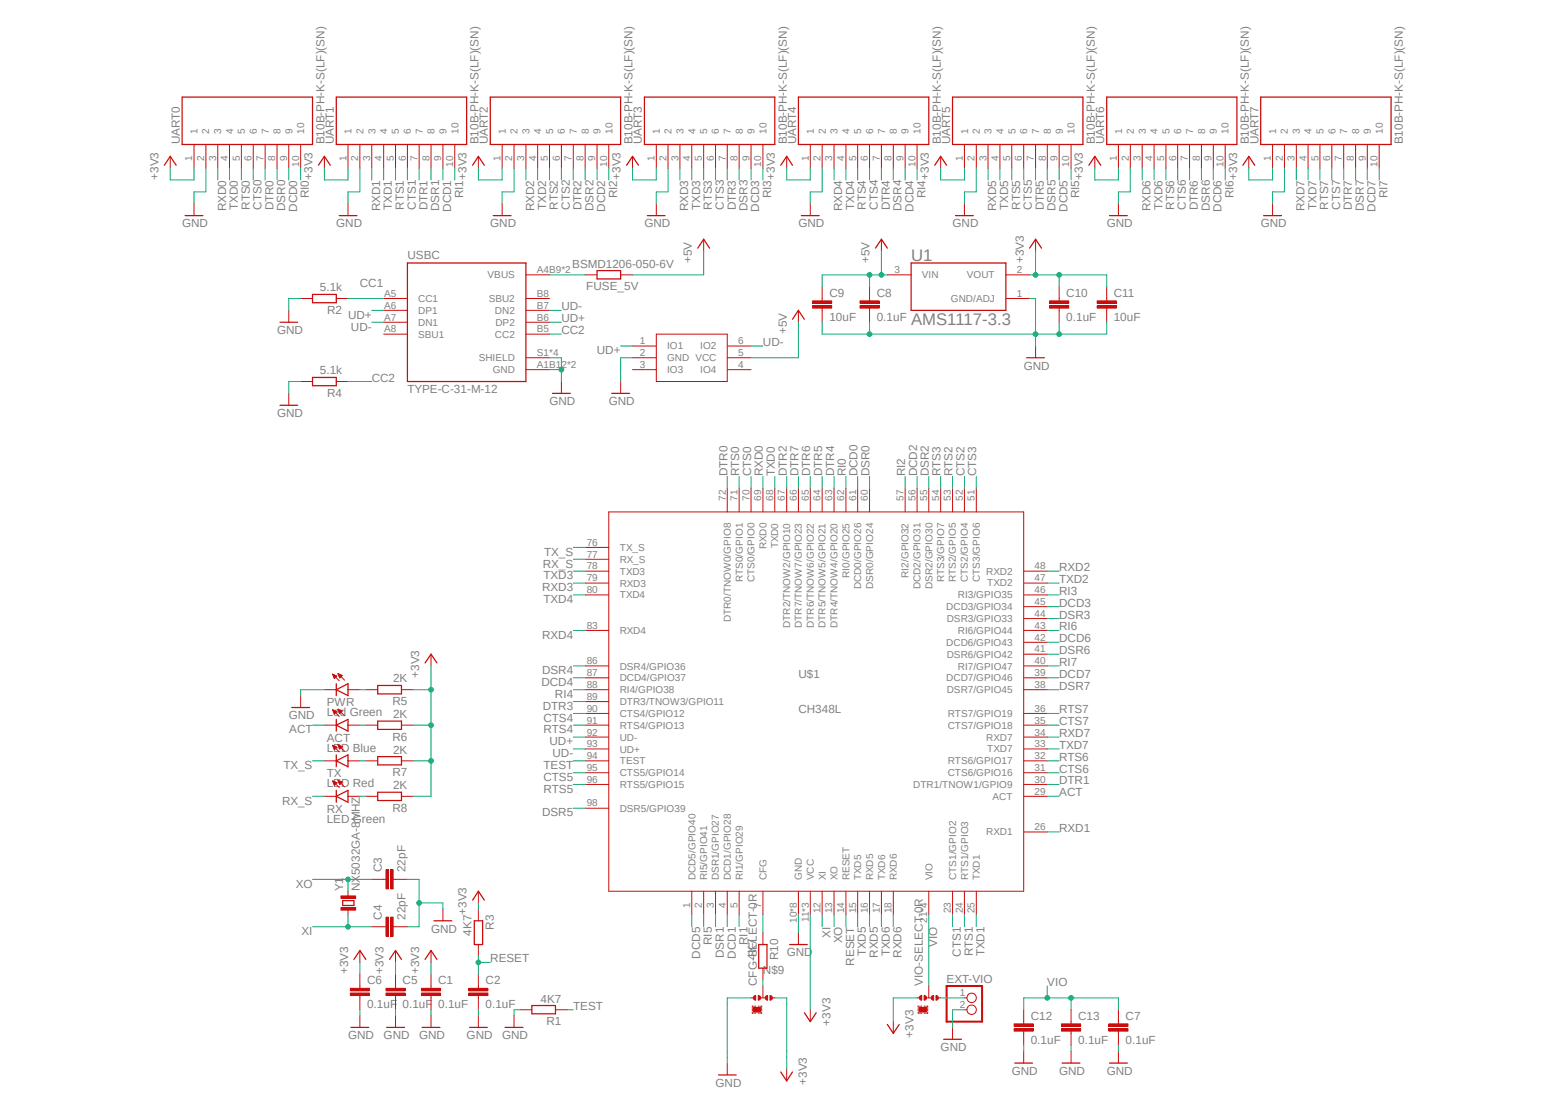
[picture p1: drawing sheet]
<svg xmlns="http://www.w3.org/2000/svg" width="420mm" height="297mm" viewBox="0 0 420 297" stroke-linecap="round" stroke-linejoin="round" font-family="sans-serif">
<defs><g id="words">
<g font-size="4.5" fill="#808080">
<text x="246.7" y="70.6">U1</text>
<text x="246.7" y="87.9">AMS1117-3.3</text>
</g>
<g font-size="3.2" fill="#808080">
<text x="48.7" y="39.1" transform="rotate(-90 48.7 39.1)">UART0</text>
<text x="87.8" y="39.1" transform="rotate(-90 87.8 39.1)">B10B-PH-K-S(LF)(SN)</text>
<text x="90.4" y="39.1" transform="rotate(-90 90.4 39.1)">UART1</text>
<text x="129.6" y="39.1" transform="rotate(-90 129.6 39.1)">B10B-PH-K-S(LF)(SN)</text>
<text x="132.1" y="39.1" transform="rotate(-90 132.1 39.1)">UART2</text>
<text x="171.3" y="39.1" transform="rotate(-90 171.3 39.1)">B10B-PH-K-S(LF)(SN)</text>
<text x="173.8" y="39.1" transform="rotate(-90 173.8 39.1)">UART3</text>
<text x="213" y="39.1" transform="rotate(-90 213 39.1)">B10B-PH-K-S(LF)(SN)</text>
<text x="215.6" y="39.1" transform="rotate(-90 215.6 39.1)">UART4</text>
<text x="254.8" y="39.1" transform="rotate(-90 254.8 39.1)">B10B-PH-K-S(LF)(SN)</text>
<text x="257.3" y="39.1" transform="rotate(-90 257.3 39.1)">UART5</text>
<text x="296.5" y="39.1" transform="rotate(-90 296.5 39.1)">B10B-PH-K-S(LF)(SN)</text>
<text x="299" y="39.1" transform="rotate(-90 299 39.1)">UART6</text>
<text x="338.2" y="39.1" transform="rotate(-90 338.2 39.1)">B10B-PH-K-S(LF)(SN)</text>
<text x="340.7" y="39.1" transform="rotate(-90 340.7 39.1)">UART7</text>
<text x="379.9" y="39.1" transform="rotate(-90 379.9 39.1)">B10B-PH-K-S(LF)(SN)</text>
<text x="42.9" y="48.7" transform="rotate(-90 42.9 48.7)">+3V3</text>
<text x="83.7" y="53.7" transform="rotate(-90 83.7 53.7)">RI0</text>
<text x="84.6" y="48.7" transform="rotate(-90 84.6 48.7)">+3V3</text>
<text x="125.4" y="53.7" transform="rotate(-90 125.4 53.7)">RI1</text>
<text x="126.4" y="48.7" transform="rotate(-90 126.4 48.7)">+3V3</text>
<text x="167.1" y="53.7" transform="rotate(-90 167.1 53.7)">RI2</text>
<text x="168.1" y="48.7" transform="rotate(-90 168.1 48.7)">+3V3</text>
<text x="208.8" y="53.7" transform="rotate(-90 208.8 53.7)">RI3</text>
<text x="209.8" y="48.7" transform="rotate(-90 209.8 48.7)">+3V3</text>
<text x="250.6" y="53.7" transform="rotate(-90 250.6 53.7)">RI4</text>
<text x="251.5" y="48.7" transform="rotate(-90 251.5 48.7)">+3V3</text>
<text x="292.3" y="53.7" transform="rotate(-90 292.3 53.7)">RI5</text>
<text x="293.2" y="48.7" transform="rotate(-90 293.2 48.7)">+3V3</text>
<text x="334" y="53.7" transform="rotate(-90 334 53.7)">RI6</text>
<text x="335" y="48.7" transform="rotate(-90 335 48.7)">+3V3</text>
<text x="375.7" y="53.7" transform="rotate(-90 375.7 53.7)">RI7</text>
<text x="61.2" y="57.1" transform="rotate(-90 61.2 57.1)">RXD0</text>
<text x="64.4" y="56.8" transform="rotate(-90 64.4 56.8)">TXD0</text>
<text x="67.6" y="56.8" transform="rotate(-90 67.6 56.8)">RTS0</text>
<text x="70.8" y="56.8" transform="rotate(-90 70.8 56.8)">CTS0</text>
<text x="74" y="57" transform="rotate(-90 74 57)">DTR0</text>
<text x="77.3" y="57.2" transform="rotate(-90 77.3 57.2)">DSR0</text>
<text x="80.4" y="57.4" transform="rotate(-90 80.4 57.4)">DCD0</text>
<text x="102.9" y="57.1" transform="rotate(-90 102.9 57.1)">RXD1</text>
<text x="106.1" y="56.8" transform="rotate(-90 106.1 56.8)">TXD1</text>
<text x="109.3" y="56.8" transform="rotate(-90 109.3 56.8)">RTS1</text>
<text x="112.6" y="56.8" transform="rotate(-90 112.6 56.8)">CTS1</text>
<text x="115.7" y="57" transform="rotate(-90 115.7 57)">DTR1</text>
<text x="119" y="57.2" transform="rotate(-90 119 57.2)">DSR1</text>
<text x="122.2" y="57.4" transform="rotate(-90 122.2 57.4)">DCD1</text>
<text x="144.7" y="57.1" transform="rotate(-90 144.7 57.1)">RXD2</text>
<text x="147.9" y="56.8" transform="rotate(-90 147.9 56.8)">TXD2</text>
<text x="151" y="56.8" transform="rotate(-90 151 56.8)">RTS2</text>
<text x="154.3" y="56.8" transform="rotate(-90 154.3 56.8)">CTS2</text>
<text x="157.5" y="57" transform="rotate(-90 157.5 57)">DTR2</text>
<text x="160.7" y="57.2" transform="rotate(-90 160.7 57.2)">DSR2</text>
<text x="163.9" y="57.4" transform="rotate(-90 163.9 57.4)">DCD2</text>
<text x="186.4" y="57.1" transform="rotate(-90 186.4 57.1)">RXD3</text>
<text x="189.6" y="56.8" transform="rotate(-90 189.6 56.8)">TXD3</text>
<text x="192.8" y="56.8" transform="rotate(-90 192.8 56.8)">RTS3</text>
<text x="196" y="56.8" transform="rotate(-90 196 56.8)">CTS3</text>
<text x="199.2" y="57" transform="rotate(-90 199.2 57)">DTR3</text>
<text x="202.4" y="57.2" transform="rotate(-90 202.4 57.2)">DSR3</text>
<text x="205.6" y="57.4" transform="rotate(-90 205.6 57.4)">DCD3</text>
<text x="228.1" y="57.1" transform="rotate(-90 228.1 57.1)">RXD4</text>
<text x="231.3" y="56.8" transform="rotate(-90 231.3 56.8)">TXD4</text>
<text x="234.5" y="56.8" transform="rotate(-90 234.5 56.8)">RTS4</text>
<text x="237.7" y="56.8" transform="rotate(-90 237.7 56.8)">CTS4</text>
<text x="240.9" y="57" transform="rotate(-90 240.9 57)">DTR4</text>
<text x="244.1" y="57.2" transform="rotate(-90 244.1 57.2)">DSR4</text>
<text x="247.4" y="57.4" transform="rotate(-90 247.4 57.4)">DCD4</text>
<text x="269.8" y="57.1" transform="rotate(-90 269.8 57.1)">RXD5</text>
<text x="273" y="56.8" transform="rotate(-90 273 56.8)">TXD5</text>
<text x="276.2" y="56.8" transform="rotate(-90 276.2 56.8)">RTS5</text>
<text x="279.4" y="56.8" transform="rotate(-90 279.4 56.8)">CTS5</text>
<text x="282.7" y="57" transform="rotate(-90 282.7 57)">DTR5</text>
<text x="285.8" y="57.2" transform="rotate(-90 285.8 57.2)">DSR5</text>
<text x="289.1" y="57.4" transform="rotate(-90 289.1 57.4)">DCD5</text>
<text x="311.5" y="57.1" transform="rotate(-90 311.5 57.1)">RXD6</text>
<text x="314.7" y="56.8" transform="rotate(-90 314.7 56.8)">TXD6</text>
<text x="318" y="56.8" transform="rotate(-90 318 56.8)">RTS6</text>
<text x="321.1" y="56.8" transform="rotate(-90 321.1 56.8)">CTS6</text>
<text x="324.4" y="57" transform="rotate(-90 324.4 57)">DTR6</text>
<text x="327.6" y="57.2" transform="rotate(-90 327.6 57.2)">DSR6</text>
<text x="330.8" y="57.4" transform="rotate(-90 330.8 57.4)">DCD6</text>
<text x="353.3" y="57.1" transform="rotate(-90 353.3 57.1)">RXD7</text>
<text x="356.4" y="56.8" transform="rotate(-90 356.4 56.8)">TXD7</text>
<text x="359.7" y="56.8" transform="rotate(-90 359.7 56.8)">RTS7</text>
<text x="362.9" y="56.8" transform="rotate(-90 362.9 56.8)">CTS7</text>
<text x="366.1" y="57" transform="rotate(-90 366.1 57)">DTR7</text>
<text x="369.3" y="57.2" transform="rotate(-90 369.3 57.2)">DSR7</text>
<text x="372.5" y="57.4" transform="rotate(-90 372.5 57.4)">DCD7</text>
<text x="49.3" y="61.6">GND</text>
<text x="91.1" y="61.6">GND</text>
<text x="132.8" y="61.6">GND</text>
<text x="174.5" y="61.6">GND</text>
<text x="216.2" y="61.6">GND</text>
<text x="257.9" y="61.6">GND</text>
<text x="299.7" y="61.6">GND</text>
<text x="341.4" y="61.6">GND</text>
<text x="110.3" y="70.2">USBC</text>
<text x="187.3" y="71.2" transform="rotate(-90 187.3 71.2)">+5V</text>
<text x="235.5" y="71.2" transform="rotate(-90 235.5 71.2)">+5V</text>
<text x="277.2" y="71.2" transform="rotate(-90 277.2 71.2)">+3V3</text>
<text x="97.5" y="77.6">CC1</text>
<text x="154.9" y="72.5">BSMD1206-050-6V</text>
<text x="86.6" y="78.9">5.1k</text>
<text x="158.7" y="78.6">FUSE_5V</text>
<text x="224.6" y="80.3">C9</text>
<text x="237.4" y="80.3">C8</text>
<text x="288.7" y="80.3">C10</text>
<text x="301.6" y="80.3">C11</text>
<text x="88.6" y="85">R2</text>
<text x="94.2" y="86.3">UD+</text>
<text x="95" y="89.5">UD-</text>
<text x="152" y="87.2">UD+</text>
<text x="152" y="84">UD-</text>
<text x="224.6" y="86.8">10uF</text>
<text x="237.4" y="86.8">0.1uF</text>
<text x="288.7" y="86.8">0.1uF</text>
<text x="301.6" y="86.8">10uF</text>
<text x="75" y="90.5">GND</text>
<text x="152" y="90.5">CC2</text>
<text x="161.6" y="95.9">UD+</text>
<text x="206.6" y="93.7">UD-</text>
<text x="213" y="90.5" transform="rotate(-90 213 90.5)">+5V</text>
<text x="86.6" y="101.4">5.1k</text>
<text x="277.2" y="100.1">GND</text>
<text x="88.6" y="107.4">R4</text>
<text x="100.7" y="103.3">CC2</text>
<text x="110.3" y="106.5">TYPE-C-31-M-12</text>
<text x="75" y="112.9">GND</text>
<text x="148.8" y="109.7">GND</text>
<text x="164.8" y="109.7">GND</text>
<text x="197" y="129" transform="rotate(-90 197 129)">DTR0</text>
<text x="200.2" y="129" transform="rotate(-90 200.2 129)">RTS0</text>
<text x="203.4" y="129" transform="rotate(-90 203.4 129)">CTS0</text>
<text x="206.6" y="129" transform="rotate(-90 206.6 129)">RXD0</text>
<text x="209.8" y="129" transform="rotate(-90 209.8 129)">TXD0</text>
<text x="213" y="129" transform="rotate(-90 213 129)">DTR2</text>
<text x="216.2" y="129" transform="rotate(-90 216.2 129)">DTR7</text>
<text x="219.4" y="129" transform="rotate(-90 219.4 129)">DTR6</text>
<text x="222.6" y="129" transform="rotate(-90 222.6 129)">DTR5</text>
<text x="225.8" y="129" transform="rotate(-90 225.8 129)">DTR4</text>
<text x="229.1" y="129" transform="rotate(-90 229.1 129)">RI0</text>
<text x="232.2" y="129" transform="rotate(-90 232.2 129)">DCD0</text>
<text x="235.5" y="129" transform="rotate(-90 235.5 129)">DSR0</text>
<text x="245.1" y="129" transform="rotate(-90 245.1 129)">RI2</text>
<text x="248.3" y="129" transform="rotate(-90 248.3 129)">DCD2</text>
<text x="251.5" y="129" transform="rotate(-90 251.5 129)">DSR2</text>
<text x="254.7" y="129" transform="rotate(-90 254.7 129)">RTS3</text>
<text x="257.9" y="129" transform="rotate(-90 257.9 129)">RTS2</text>
<text x="261.2" y="129" transform="rotate(-90 261.2 129)">CTS2</text>
<text x="264.4" y="129" transform="rotate(-90 264.4 129)">CTS3</text>
<text x="147" y="153.7">RX_S</text>
<text x="147.4" y="150.5">TX_S</text>
<text x="286.8" y="154.6">RXD2</text>
<text x="146.8" y="160.1">RXD3</text>
<text x="147.2" y="156.9">TXD3</text>
<text x="286.8" y="157.9">TXD2</text>
<text x="286.8" y="161.1">RI3</text>
<text x="147.2" y="163.3">TXD4</text>
<text x="286.8" y="164.3">DCD3</text>
<text x="286.8" y="167.5">DSR3</text>
<text x="146.8" y="172.9">RXD4</text>
<text x="286.8" y="170.7">RI6</text>
<text x="286.8" y="173.9">DCD6</text>
<text x="286.8" y="177.1">DSR6</text>
<text x="106.4" y="184.8">2K</text>
<text x="113.5" y="183.5" transform="rotate(-90 113.5 183.5)">+3V3</text>
<text x="146.6" y="185.8">DCD4</text>
<text x="146.8" y="182.5">DSR4</text>
<text x="216.2" y="183.5">U$1</text>
<text x="286.8" y="180.3">RI7</text>
<text x="286.8" y="183.5">DCD7</text>
<text x="88.5" y="191.2">PWR</text>
<text x="106.3" y="190.9">R5</text>
<text x="150.3" y="189">RI4</text>
<text x="286.8" y="186.7">DSR7</text>
<text x="78.2" y="194.8">GND</text>
<text x="88.5" y="194">Led Green</text>
<text x="106.4" y="194.4">2K</text>
<text x="147" y="192.2">DTR3</text>
<text x="147.2" y="195.4">CTS4</text>
<text x="216.2" y="193.2">CH348L</text>
<text x="286.8" y="193.2">RTS7</text>
<text x="286.8" y="196.3">CTS7</text>
<text x="78.3" y="198.6">ACT</text>
<text x="88.5" y="203.6">LED Blue</text>
<text x="88.5" y="200.9">ACT</text>
<text x="106.3" y="200.5">R6</text>
<text x="147.2" y="198.6">RTS4</text>
<text x="148.8" y="201.8">UD+</text>
<text x="286.8" y="199.6">RXD7</text>
<text x="286.8" y="202.8">TXD7</text>
<text x="76.8" y="208.2">TX_S</text>
<text x="106.4" y="204">2K</text>
<text x="147.2" y="208.2">TEST</text>
<text x="149.6" y="205">UD-</text>
<text x="286.8" y="206">RTS6</text>
<text x="286.8" y="209.2">CTS6</text>
<text x="88.5" y="213.2">LED Red</text>
<text x="88.5" y="210.5">TX</text>
<text x="106.3" y="210.1">R7</text>
<text x="106.4" y="213.7">2K</text>
<text x="147.2" y="211.5">CTS5</text>
<text x="147.2" y="214.6">RTS5</text>
<text x="286.8" y="212.4">DTR1</text>
<text x="286.8" y="215.6">ACT</text>
<text x="76.4" y="217.8">RX_S</text>
<text x="88.5" y="220.1">RX</text>
<text x="106.3" y="219.8">R8</text>
<text x="146.8" y="221.1">DSR5</text>
<text x="88.5" y="222.8">LED Green</text>
<text x="286.8" y="225.3">RXD1</text>
<text x="103.4" y="236.1" transform="rotate(-90 103.4 236.1)">C3</text>
<text x="109.8" y="236.1" transform="rotate(-90 109.8 236.1)">22pF</text>
<text x="80.1" y="240.3">XO</text>
<text x="93" y="241.3" transform="rotate(-90 93 241.3)">Y1</text>
<text x="97.5" y="241.3" transform="rotate(-90 97.5 241.3)">NX5032GA-8MHZ</text>
<text x="103.4" y="249" transform="rotate(-90 103.4 249)">C4</text>
<text x="109.8" y="249" transform="rotate(-90 109.8 249)">22pF</text>
<text x="126.4" y="247.7" transform="rotate(-90 126.4 247.7)">+3V3</text>
<text x="133.7" y="251.8" transform="rotate(-90 133.7 251.8)">R3</text>
<text x="81.7" y="253.2">XI</text>
<text x="116.7" y="252.5">GND</text>
<text x="127.6" y="253.4" transform="rotate(-90 127.6 253.4)">4K7</text>
<text x="192.8" y="255.9" transform="rotate(-90 192.8 255.9)">RI5</text>
<text x="202.4" y="255.9" transform="rotate(-90 202.4 255.9)">RI1</text>
<text x="224.9" y="253.9" transform="rotate(-90 224.9 253.9)">XI</text>
<text x="228.1" y="255.4" transform="rotate(-90 228.1 255.4)">XO</text>
<text x="253.7" y="256.4" transform="rotate(-90 253.7 256.4)">VIO</text>
<text x="94.2" y="263.7" transform="rotate(-90 94.2 263.7)">+3V3</text>
<text x="103.9" y="263.7" transform="rotate(-90 103.9 263.7)">+3V3</text>
<text x="113.5" y="263.7" transform="rotate(-90 113.5 263.7)">+3V3</text>
<text x="132.8" y="260.6">RESET</text>
<text x="189.6" y="259.5" transform="rotate(-90 189.6 259.5)">DCD5</text>
<text x="196" y="259.4" transform="rotate(-90 196 259.4)">DSR1</text>
<text x="199.2" y="259.5" transform="rotate(-90 199.2 259.5)">DCD1</text>
<text x="204.6" y="259.8" transform="rotate(-90 204.6 259.8)">4K7</text>
<text x="206.6" y="263.7">N$9</text>
<text x="210.7" y="260" transform="rotate(-90 210.7 260)">R10</text>
<text x="213" y="259">GND</text>
<text x="231.3" y="261.5" transform="rotate(-90 231.3 261.5)">RESET</text>
<text x="234.5" y="259" transform="rotate(-90 234.5 259)">TXD5</text>
<text x="237.7" y="259.3" transform="rotate(-90 237.7 259.3)">RXD5</text>
<text x="240.9" y="259" transform="rotate(-90 240.9 259)">TXD6</text>
<text x="244.1" y="259.3" transform="rotate(-90 244.1 259.3)">RXD6</text>
<text x="260.2" y="259" transform="rotate(-90 260.2 259)">CTS1</text>
<text x="263.4" y="259" transform="rotate(-90 263.4 259)">RTS1</text>
<text x="266.6" y="259" transform="rotate(-90 266.6 259)">TXD1</text>
<text x="99.4" y="266.5">C6</text>
<text x="109" y="266.5">C5</text>
<text x="118.7" y="266.5">C1</text>
<text x="131.5" y="266.5">C2</text>
<text x="205" y="267" transform="rotate(-90 205 267)">CFG-SELECT-0R</text>
<text x="249.9" y="267" transform="rotate(-90 249.9 267)">VIO-SELECT-0R</text>
<text x="256.3" y="266.1">EXT-VIO</text>
<text x="283.6" y="267">VIO</text>
<text x="99.4" y="272.9">0.1uF</text>
<text x="109" y="272.9">0.1uF</text>
<text x="118.7" y="272.9">0.1uF</text>
<text x="131.5" y="272.9">0.1uF</text>
<text x="146.3" y="271.4">4K7</text>
<text x="155.2" y="273.4">TEST</text>
<text x="94.2" y="281.4">GND</text>
<text x="103.9" y="281.4">GND</text>
<text x="113.5" y="281.4">GND</text>
<text x="126.4" y="281.4">GND</text>
<text x="136" y="281.4">GND</text>
<text x="148" y="277.5">R1</text>
<text x="224.9" y="277.7" transform="rotate(-90 224.9 277.7)">+3V3</text>
<text x="247.4" y="280.9" transform="rotate(-90 247.4 280.9)">+3V3</text>
<text x="279.1" y="276.1">C12</text>
<text x="292" y="276.1">C13</text>
<text x="304.8" y="276.1">C7</text>
<text x="254.7" y="284.6">GND</text>
<text x="279.1" y="282.5">0.1uF</text>
<text x="292" y="282.5">0.1uF</text>
<text x="304.8" y="282.5">0.1uF</text>
<text x="218.4" y="293.8" transform="rotate(-90 218.4 293.8)">+3V3</text>
<text x="274" y="291">GND</text>
<text x="286.8" y="291">GND</text>
<text x="299.7" y="291">GND</text>
<text x="193.8" y="294.2">GND</text>
</g>
<g font-size="2.7" fill="#808080">
<text x="53.5" y="36.2" transform="rotate(-90 53.5 36.2)">1</text>
<text x="56.7" y="36.2" transform="rotate(-90 56.7 36.2)">2</text>
<text x="59.9" y="36.2" transform="rotate(-90 59.9 36.2)">3</text>
<text x="63.1" y="36.2" transform="rotate(-90 63.1 36.2)">4</text>
<text x="66.3" y="36.2" transform="rotate(-90 66.3 36.2)">5</text>
<text x="69.6" y="36.2" transform="rotate(-90 69.6 36.2)">6</text>
<text x="72.8" y="36.2" transform="rotate(-90 72.8 36.2)">7</text>
<text x="75.9" y="36.2" transform="rotate(-90 75.9 36.2)">8</text>
<text x="79.2" y="36.2" transform="rotate(-90 79.2 36.2)">9</text>
<text x="82.4" y="36.2" transform="rotate(-90 82.4 36.2)">10</text>
<text x="95.2" y="36.2" transform="rotate(-90 95.2 36.2)">1</text>
<text x="98.4" y="36.2" transform="rotate(-90 98.4 36.2)">2</text>
<text x="101.6" y="36.2" transform="rotate(-90 101.6 36.2)">3</text>
<text x="104.9" y="36.2" transform="rotate(-90 104.9 36.2)">4</text>
<text x="108" y="36.2" transform="rotate(-90 108 36.2)">5</text>
<text x="111.3" y="36.2" transform="rotate(-90 111.3 36.2)">6</text>
<text x="114.5" y="36.2" transform="rotate(-90 114.5 36.2)">7</text>
<text x="117.7" y="36.2" transform="rotate(-90 117.7 36.2)">8</text>
<text x="120.9" y="36.2" transform="rotate(-90 120.9 36.2)">9</text>
<text x="124.1" y="36.2" transform="rotate(-90 124.1 36.2)">10</text>
<text x="136.9" y="36.2" transform="rotate(-90 136.9 36.2)">1</text>
<text x="140.2" y="36.2" transform="rotate(-90 140.2 36.2)">2</text>
<text x="143.3" y="36.2" transform="rotate(-90 143.3 36.2)">3</text>
<text x="146.6" y="36.2" transform="rotate(-90 146.6 36.2)">4</text>
<text x="149.8" y="36.2" transform="rotate(-90 149.8 36.2)">5</text>
<text x="153" y="36.2" transform="rotate(-90 153 36.2)">6</text>
<text x="156.2" y="36.2" transform="rotate(-90 156.2 36.2)">7</text>
<text x="159.4" y="36.2" transform="rotate(-90 159.4 36.2)">8</text>
<text x="162.6" y="36.2" transform="rotate(-90 162.6 36.2)">9</text>
<text x="165.8" y="36.2" transform="rotate(-90 165.8 36.2)">10</text>
<text x="178.6" y="36.2" transform="rotate(-90 178.6 36.2)">1</text>
<text x="181.9" y="36.2" transform="rotate(-90 181.9 36.2)">2</text>
<text x="185.1" y="36.2" transform="rotate(-90 185.1 36.2)">3</text>
<text x="188.3" y="36.2" transform="rotate(-90 188.3 36.2)">4</text>
<text x="191.5" y="36.2" transform="rotate(-90 191.5 36.2)">5</text>
<text x="194.7" y="36.2" transform="rotate(-90 194.7 36.2)">6</text>
<text x="197.9" y="36.2" transform="rotate(-90 197.9 36.2)">7</text>
<text x="201.1" y="36.2" transform="rotate(-90 201.1 36.2)">8</text>
<text x="204.3" y="36.2" transform="rotate(-90 204.3 36.2)">9</text>
<text x="207.6" y="36.2" transform="rotate(-90 207.6 36.2)">10</text>
<text x="220.4" y="36.2" transform="rotate(-90 220.4 36.2)">1</text>
<text x="223.6" y="36.2" transform="rotate(-90 223.6 36.2)">2</text>
<text x="226.8" y="36.2" transform="rotate(-90 226.8 36.2)">3</text>
<text x="230" y="36.2" transform="rotate(-90 230 36.2)">4</text>
<text x="233.2" y="36.2" transform="rotate(-90 233.2 36.2)">5</text>
<text x="236.4" y="36.2" transform="rotate(-90 236.4 36.2)">6</text>
<text x="239.6" y="36.2" transform="rotate(-90 239.6 36.2)">7</text>
<text x="242.9" y="36.2" transform="rotate(-90 242.9 36.2)">8</text>
<text x="246" y="36.2" transform="rotate(-90 246 36.2)">9</text>
<text x="249.3" y="36.2" transform="rotate(-90 249.3 36.2)">10</text>
<text x="262.1" y="36.2" transform="rotate(-90 262.1 36.2)">1</text>
<text x="265.3" y="36.2" transform="rotate(-90 265.3 36.2)">2</text>
<text x="268.5" y="36.2" transform="rotate(-90 268.5 36.2)">3</text>
<text x="271.7" y="36.2" transform="rotate(-90 271.7 36.2)">4</text>
<text x="275" y="36.2" transform="rotate(-90 275 36.2)">5</text>
<text x="278.2" y="36.2" transform="rotate(-90 278.2 36.2)">6</text>
<text x="281.3" y="36.2" transform="rotate(-90 281.3 36.2)">7</text>
<text x="284.6" y="36.2" transform="rotate(-90 284.6 36.2)">8</text>
<text x="287.8" y="36.2" transform="rotate(-90 287.8 36.2)">9</text>
<text x="291" y="36.2" transform="rotate(-90 291 36.2)">10</text>
<text x="303.8" y="36.2" transform="rotate(-90 303.8 36.2)">1</text>
<text x="307" y="36.2" transform="rotate(-90 307 36.2)">2</text>
<text x="310.3" y="36.2" transform="rotate(-90 310.3 36.2)">3</text>
<text x="313.5" y="36.2" transform="rotate(-90 313.5 36.2)">4</text>
<text x="316.7" y="36.2" transform="rotate(-90 316.7 36.2)">5</text>
<text x="319.9" y="36.2" transform="rotate(-90 319.9 36.2)">6</text>
<text x="323.1" y="36.2" transform="rotate(-90 323.1 36.2)">7</text>
<text x="326.3" y="36.2" transform="rotate(-90 326.3 36.2)">8</text>
<text x="329.5" y="36.2" transform="rotate(-90 329.5 36.2)">9</text>
<text x="332.7" y="36.2" transform="rotate(-90 332.7 36.2)">10</text>
<text x="345.6" y="36.2" transform="rotate(-90 345.6 36.2)">1</text>
<text x="348.7" y="36.2" transform="rotate(-90 348.7 36.2)">2</text>
<text x="352" y="36.2" transform="rotate(-90 352 36.2)">3</text>
<text x="355.2" y="36.2" transform="rotate(-90 355.2 36.2)">4</text>
<text x="358.4" y="36.2" transform="rotate(-90 358.4 36.2)">5</text>
<text x="361.6" y="36.2" transform="rotate(-90 361.6 36.2)">6</text>
<text x="364.8" y="36.2" transform="rotate(-90 364.8 36.2)">7</text>
<text x="368" y="36.2" transform="rotate(-90 368 36.2)">8</text>
<text x="371.2" y="36.2" transform="rotate(-90 371.2 36.2)">9</text>
<text x="374.4" y="36.2" transform="rotate(-90 374.4 36.2)">10</text>
<text x="52.1" y="43.6" transform="rotate(-90 52.1 43.6)">1</text>
<text x="55.3" y="43.6" transform="rotate(-90 55.3 43.6)">2</text>
<text x="58.5" y="43.6" transform="rotate(-90 58.5 43.6)">3</text>
<text x="61.7" y="43.6" transform="rotate(-90 61.7 43.6)">4</text>
<text x="64.9" y="43.6" transform="rotate(-90 64.9 43.6)">5</text>
<text x="68.1" y="43.6" transform="rotate(-90 68.1 43.6)">6</text>
<text x="71.3" y="43.6" transform="rotate(-90 71.3 43.6)">7</text>
<text x="74.5" y="43.6" transform="rotate(-90 74.5 43.6)">8</text>
<text x="77.8" y="43.6" transform="rotate(-90 77.8 43.6)">9</text>
<text x="81" y="45.1" transform="rotate(-90 81 45.1)">10</text>
<text x="93.8" y="43.6" transform="rotate(-90 93.8 43.6)">1</text>
<text x="97" y="43.6" transform="rotate(-90 97 43.6)">2</text>
<text x="100.2" y="43.6" transform="rotate(-90 100.2 43.6)">3</text>
<text x="103.4" y="43.6" transform="rotate(-90 103.4 43.6)">4</text>
<text x="106.6" y="43.6" transform="rotate(-90 106.6 43.6)">5</text>
<text x="109.9" y="43.6" transform="rotate(-90 109.9 43.6)">6</text>
<text x="113.1" y="43.6" transform="rotate(-90 113.1 43.6)">7</text>
<text x="116.3" y="43.6" transform="rotate(-90 116.3 43.6)">8</text>
<text x="119.5" y="43.6" transform="rotate(-90 119.5 43.6)">9</text>
<text x="122.7" y="45.1" transform="rotate(-90 122.7 45.1)">10</text>
<text x="135.5" y="43.6" transform="rotate(-90 135.5 43.6)">1</text>
<text x="138.7" y="43.6" transform="rotate(-90 138.7 43.6)">2</text>
<text x="141.9" y="43.6" transform="rotate(-90 141.9 43.6)">3</text>
<text x="145.2" y="43.6" transform="rotate(-90 145.2 43.6)">4</text>
<text x="148.4" y="43.6" transform="rotate(-90 148.4 43.6)">5</text>
<text x="151.6" y="43.6" transform="rotate(-90 151.6 43.6)">6</text>
<text x="154.8" y="43.6" transform="rotate(-90 154.8 43.6)">7</text>
<text x="158" y="43.6" transform="rotate(-90 158 43.6)">8</text>
<text x="161.2" y="43.6" transform="rotate(-90 161.2 43.6)">9</text>
<text x="164.4" y="45.1" transform="rotate(-90 164.4 45.1)">10</text>
<text x="177.2" y="43.6" transform="rotate(-90 177.2 43.6)">1</text>
<text x="180.5" y="43.6" transform="rotate(-90 180.5 43.6)">2</text>
<text x="183.7" y="43.6" transform="rotate(-90 183.7 43.6)">3</text>
<text x="186.9" y="43.6" transform="rotate(-90 186.9 43.6)">4</text>
<text x="190.1" y="43.6" transform="rotate(-90 190.1 43.6)">5</text>
<text x="193.3" y="43.6" transform="rotate(-90 193.3 43.6)">6</text>
<text x="196.5" y="43.6" transform="rotate(-90 196.5 43.6)">7</text>
<text x="199.7" y="43.6" transform="rotate(-90 199.7 43.6)">8</text>
<text x="202.9" y="43.6" transform="rotate(-90 202.9 43.6)">9</text>
<text x="206.1" y="45.1" transform="rotate(-90 206.1 45.1)">10</text>
<text x="219" y="43.6" transform="rotate(-90 219 43.6)">1</text>
<text x="222.2" y="43.6" transform="rotate(-90 222.2 43.6)">2</text>
<text x="225.4" y="43.6" transform="rotate(-90 225.4 43.6)">3</text>
<text x="228.6" y="43.6" transform="rotate(-90 228.6 43.6)">4</text>
<text x="231.8" y="43.6" transform="rotate(-90 231.8 43.6)">5</text>
<text x="235" y="43.6" transform="rotate(-90 235 43.6)">6</text>
<text x="238.2" y="43.6" transform="rotate(-90 238.2 43.6)">7</text>
<text x="241.4" y="43.6" transform="rotate(-90 241.4 43.6)">8</text>
<text x="244.6" y="43.6" transform="rotate(-90 244.6 43.6)">9</text>
<text x="247.9" y="45.1" transform="rotate(-90 247.9 45.1)">10</text>
<text x="260.7" y="43.6" transform="rotate(-90 260.7 43.6)">1</text>
<text x="263.9" y="43.6" transform="rotate(-90 263.9 43.6)">2</text>
<text x="267.1" y="43.6" transform="rotate(-90 267.1 43.6)">3</text>
<text x="270.3" y="43.6" transform="rotate(-90 270.3 43.6)">4</text>
<text x="273.5" y="43.6" transform="rotate(-90 273.5 43.6)">5</text>
<text x="276.7" y="43.6" transform="rotate(-90 276.7 43.6)">6</text>
<text x="280" y="43.6" transform="rotate(-90 280 43.6)">7</text>
<text x="283.2" y="43.6" transform="rotate(-90 283.2 43.6)">8</text>
<text x="286.4" y="43.6" transform="rotate(-90 286.4 43.6)">9</text>
<text x="289.6" y="45.1" transform="rotate(-90 289.6 45.1)">10</text>
<text x="302.4" y="43.6" transform="rotate(-90 302.4 43.6)">1</text>
<text x="305.6" y="43.6" transform="rotate(-90 305.6 43.6)">2</text>
<text x="308.8" y="43.6" transform="rotate(-90 308.8 43.6)">3</text>
<text x="312" y="43.6" transform="rotate(-90 312 43.6)">4</text>
<text x="315.3" y="43.6" transform="rotate(-90 315.3 43.6)">5</text>
<text x="318.5" y="43.6" transform="rotate(-90 318.5 43.6)">6</text>
<text x="321.7" y="43.6" transform="rotate(-90 321.7 43.6)">7</text>
<text x="324.9" y="43.6" transform="rotate(-90 324.9 43.6)">8</text>
<text x="328.1" y="43.6" transform="rotate(-90 328.1 43.6)">9</text>
<text x="331.3" y="45.1" transform="rotate(-90 331.3 45.1)">10</text>
<text x="344.1" y="43.6" transform="rotate(-90 344.1 43.6)">1</text>
<text x="347.3" y="43.6" transform="rotate(-90 347.3 43.6)">2</text>
<text x="350.6" y="43.6" transform="rotate(-90 350.6 43.6)">3</text>
<text x="353.8" y="43.6" transform="rotate(-90 353.8 43.6)">4</text>
<text x="357" y="43.6" transform="rotate(-90 357 43.6)">5</text>
<text x="360.2" y="43.6" transform="rotate(-90 360.2 43.6)">6</text>
<text x="363.4" y="43.6" transform="rotate(-90 363.4 43.6)">7</text>
<text x="366.6" y="43.6" transform="rotate(-90 366.6 43.6)">8</text>
<text x="369.8" y="43.6" transform="rotate(-90 369.8 43.6)">9</text>
<text x="373" y="45.1" transform="rotate(-90 373 45.1)">10</text>
<text x="132" y="75.4">VBUS</text>
<text x="145.3" y="74">A4B9*2</text>
<text x="242.2" y="74">3</text>
<text x="249.6" y="75.4">VIN</text>
<text x="261.8" y="75.4">VOUT</text>
<text x="275.3" y="74">2</text>
<text x="104" y="83.6">A6</text>
<text x="104" y="80.4">A5</text>
<text x="113.2" y="81.8">CC1</text>
<text x="132.3" y="81.8">SBU2</text>
<text x="145.3" y="80.4">B8</text>
<text x="145.3" y="83.6">B7</text>
<text x="257.5" y="81.8">GND/ADJ</text>
<text x="275.3" y="80.4">1</text>
<text x="104" y="86.8">A7</text>
<text x="113.2" y="85">DP1</text>
<text x="113.2" y="88.2">DN1</text>
<text x="134" y="85">DN2</text>
<text x="134.2" y="88.2">DP2</text>
<text x="145.3" y="86.8">B6</text>
<text x="104" y="90">A8</text>
<text x="113.2" y="91.4">SBU1</text>
<text x="134" y="91.4">CC2</text>
<text x="145.3" y="90">B5</text>
<text x="173.2" y="93.2">1</text>
<text x="180.6" y="94.6">IO1</text>
<text x="189.6" y="94.6">IO2</text>
<text x="199.9" y="93.2">6</text>
<text x="129.6" y="97.8">SHIELD</text>
<text x="133.4" y="101">GND</text>
<text x="145.3" y="96.4">S1*4</text>
<text x="145.3" y="99.7">A1B12*2</text>
<text x="173.2" y="96.4">2</text>
<text x="173.2" y="99.7">3</text>
<text x="180.6" y="97.8">GND VCC</text>
<text x="180.6" y="101">IO3</text>
<text x="189.6" y="101">IO4</text>
<text x="199.9" y="96.4">5</text>
<text x="199.9" y="99.7">4</text>
<text x="196.5" y="135.6" transform="rotate(-90 196.5 135.6)">72</text>
<text x="199.7" y="135.6" transform="rotate(-90 199.7 135.6)">71</text>
<text x="202.9" y="135.6" transform="rotate(-90 202.9 135.6)">70</text>
<text x="206.1" y="135.6" transform="rotate(-90 206.1 135.6)">69</text>
<text x="209.3" y="135.6" transform="rotate(-90 209.3 135.6)">68</text>
<text x="212.6" y="135.6" transform="rotate(-90 212.6 135.6)">67</text>
<text x="215.8" y="135.6" transform="rotate(-90 215.8 135.6)">66</text>
<text x="219" y="135.6" transform="rotate(-90 219 135.6)">65</text>
<text x="222.2" y="135.6" transform="rotate(-90 222.2 135.6)">64</text>
<text x="225.4" y="135.6" transform="rotate(-90 225.4 135.6)">63</text>
<text x="228.6" y="135.6" transform="rotate(-90 228.6 135.6)">62</text>
<text x="231.8" y="135.6" transform="rotate(-90 231.8 135.6)">61</text>
<text x="235" y="135.6" transform="rotate(-90 235 135.6)">60</text>
<text x="244.6" y="135.6" transform="rotate(-90 244.6 135.6)">57</text>
<text x="247.9" y="135.6" transform="rotate(-90 247.9 135.6)">56</text>
<text x="251.1" y="135.6" transform="rotate(-90 251.1 135.6)">55</text>
<text x="254.3" y="135.6" transform="rotate(-90 254.3 135.6)">54</text>
<text x="257.5" y="135.6" transform="rotate(-90 257.5 135.6)">53</text>
<text x="260.7" y="135.6" transform="rotate(-90 260.7 135.6)">52</text>
<text x="263.9" y="135.6" transform="rotate(-90 263.9 135.6)">51</text>
<text x="158.9" y="147.8">76</text>
<text x="167.8" y="149.2">TX_S</text>
<text x="207.5" y="148.7" transform="rotate(-90 207.5 148.7)">RXD0</text>
<text x="210.7" y="148.5" transform="rotate(-90 210.7 148.5)">TXD0</text>
<text x="158.9" y="151">77</text>
<text x="158.9" y="154.2">78</text>
<text x="167.8" y="152.4">RX_S</text>
<text x="167.8" y="155.6">TXD3</text>
<text x="267.1" y="155.6">RXD2</text>
<text x="280.2" y="154.2">48</text>
<text x="158.9" y="157.4">79</text>
<text x="158.9" y="160.6">80</text>
<text x="167.8" y="158.8">RXD3</text>
<text x="201.1" y="157.6" transform="rotate(-90 201.1 157.6)">RTS0/GPIO1</text>
<text x="204.3" y="157.6" transform="rotate(-90 204.3 157.6)">CTS0/GPIO0</text>
<text x="230" y="156.4" transform="rotate(-90 230 156.4)">RI0/GPIO25</text>
<text x="233.2" y="159.6" transform="rotate(-90 233.2 159.6)">DCD0/GPIO26</text>
<text x="236.4" y="159.4" transform="rotate(-90 236.4 159.4)">DSR0/GPIO24</text>
<text x="246" y="156.4" transform="rotate(-90 246 156.4)">RI2/GPIO32</text>
<text x="249.3" y="159.6" transform="rotate(-90 249.3 159.6)">DCD2/GPIO31</text>
<text x="252.5" y="159.4" transform="rotate(-90 252.5 159.4)">DSR2/GPIO30</text>
<text x="255.7" y="157.6" transform="rotate(-90 255.7 157.6)">RTS3/GPIO7</text>
<text x="258.9" y="157.6" transform="rotate(-90 258.9 157.6)">RTS2/GPIO5</text>
<text x="262.1" y="157.6" transform="rotate(-90 262.1 157.6)">CTS2/GPIO4</text>
<text x="265.3" y="157.6" transform="rotate(-90 265.3 157.6)">CTS3/GPIO6</text>
<text x="267.3" y="158.8">TXD2</text>
<text x="280.2" y="160.6">46</text>
<text x="280.2" y="157.4">47</text>
<text x="167.8" y="162">TXD4</text>
<text x="256.2" y="165.2">DCD3/GPIO34</text>
<text x="259.4" y="162">RI3/GPIO35</text>
<text x="280.2" y="167">44</text>
<text x="280.2" y="163.8">45</text>
<text x="158.9" y="170.2">83</text>
<text x="167.8" y="171.7">RXD4</text>
<text x="197.9" y="168.5" transform="rotate(-90 197.9 168.5)">DTR0/TNOW0/GPIO8</text>
<text x="214" y="170.1" transform="rotate(-90 214 170.1)">DTR2/TNOW2/GPIO10</text>
<text x="217.2" y="170.1" transform="rotate(-90 217.2 170.1)">DTR7/TNOW7/GPIO23</text>
<text x="220.3" y="170.1" transform="rotate(-90 220.3 170.1)">DTR6/TNOW6/GPIO22</text>
<text x="223.6" y="170.1" transform="rotate(-90 223.6 170.1)">DTR5/TNOW5/GPIO21</text>
<text x="226.8" y="170.1" transform="rotate(-90 226.8 170.1)">DTR4/TNOW4/GPIO20</text>
<text x="256.4" y="168.4">DSR3/GPIO33</text>
<text x="259.4" y="171.6">RI6/GPIO44</text>
<text x="280.2" y="173.4">42</text>
<text x="280.2" y="170.2">43</text>
<text x="158.9" y="179.9">86</text>
<text x="256.2" y="174.8">DCD6/GPIO43</text>
<text x="256.4" y="178.1">DSR6/GPIO42</text>
<text x="280.2" y="179.9">40</text>
<text x="280.2" y="176.7">41</text>
<text x="158.9" y="183.1">87</text>
<text x="167.8" y="181.3">DSR4/GPIO36</text>
<text x="167.8" y="184.5">DCD4/GPIO37</text>
<text x="256.2" y="184.4">DCD7/GPIO46</text>
<text x="259.4" y="181.3">RI7/GPIO47</text>
<text x="280.2" y="183.1">39</text>
<text x="158.9" y="186.3">88</text>
<text x="158.9" y="189.5">89</text>
<text x="167.8" y="187.7">RI4/GPIO38</text>
<text x="167.8" y="190.9">DTR3/TNOW3/GPIO11</text>
<text x="256.4" y="187.7">DSR7/GPIO45</text>
<text x="280.2" y="186.3">38</text>
<text x="158.9" y="192.7">90</text>
<text x="158.9" y="195.9">91</text>
<text x="167.8" y="194.1">CTS4/GPIO12</text>
<text x="167.8" y="197.3">RTS4/GPIO13</text>
<text x="256.6" y="197.3">CTS7/GPIO18</text>
<text x="256.7" y="194.1">RTS7/GPIO19</text>
<text x="280.2" y="195.9">35</text>
<text x="280.2" y="192.7">36</text>
<text x="158.9" y="199.1">92</text>
<text x="158.9" y="202.3">93</text>
<text x="167.8" y="200.5">UD-</text>
<text x="167.8" y="203.8">UD+</text>
<text x="267.1" y="200.5">RXD7</text>
<text x="267.3" y="203.7">TXD7</text>
<text x="280.2" y="202.3">33</text>
<text x="280.2" y="199.1">34</text>
<text x="158.9" y="205.5">94</text>
<text x="158.9" y="208.7">95</text>
<text x="167.8" y="207">TEST</text>
<text x="256.7" y="206.9">RTS6/GPIO17</text>
<text x="280.2" y="208.7">31</text>
<text x="280.2" y="205.5">32</text>
<text x="158.9" y="212">96</text>
<text x="167.8" y="210.1">CTS5/GPIO14</text>
<text x="167.8" y="213.4">RTS5/GPIO15</text>
<text x="247.3" y="213.4">DTR1/TNOW1/GPIO9</text>
<text x="256.6" y="210.1">CTS6/GPIO16</text>
<text x="280.2" y="215.2">29</text>
<text x="280.2" y="212">30</text>
<text x="158.9" y="218.4">98</text>
<text x="167.8" y="219.8">DSR5/GPIO39</text>
<text x="268.8" y="216.6">ACT</text>
<text x="267.1" y="226.2">RXD1</text>
<text x="280.2" y="224.8">26</text>
<text x="188.3" y="238.3" transform="rotate(-90 188.3 238.3)">DCD5/GPIO40</text>
<text x="191.5" y="238.3" transform="rotate(-90 191.5 238.3)">RI5/GPIO41</text>
<text x="194.7" y="238.3" transform="rotate(-90 194.7 238.3)">DSR1/GPIO27</text>
<text x="197.9" y="238.3" transform="rotate(-90 197.9 238.3)">DCD1/GPIO28</text>
<text x="201.1" y="238.3" transform="rotate(-90 201.1 238.3)">RI1/GPIO29</text>
<text x="207.6" y="238.3" transform="rotate(-90 207.6 238.3)">CFG</text>
<text x="217.2" y="238.3" transform="rotate(-90 217.2 238.3)">GND</text>
<text x="220.4" y="238.3" transform="rotate(-90 220.4 238.3)">VCC</text>
<text x="223.6" y="238.3" transform="rotate(-90 223.6 238.3)">XI</text>
<text x="226.8" y="238.3" transform="rotate(-90 226.8 238.3)">XO</text>
<text x="230" y="238.3" transform="rotate(-90 230 238.3)">RESET</text>
<text x="233.2" y="238.3" transform="rotate(-90 233.2 238.3)">TXD5</text>
<text x="236.4" y="238.3" transform="rotate(-90 236.4 238.3)">RXD5</text>
<text x="239.6" y="238.3" transform="rotate(-90 239.6 238.3)">TXD6</text>
<text x="242.9" y="238.3" transform="rotate(-90 242.9 238.3)">RXD6</text>
<text x="252.5" y="238.3" transform="rotate(-90 252.5 238.3)">VIO</text>
<text x="258.9" y="238.3" transform="rotate(-90 258.9 238.3)">CTS1/GPIO2</text>
<text x="262.1" y="238.3" transform="rotate(-90 262.1 238.3)">RTS1/GPIO3</text>
<text x="265.3" y="238.3" transform="rotate(-90 265.3 238.3)">TXD1</text>
<text x="186.9" y="245.7" transform="rotate(-90 186.9 245.7)">1</text>
<text x="190.1" y="245.7" transform="rotate(-90 190.1 245.7)">2</text>
<text x="193.3" y="245.7" transform="rotate(-90 193.3 245.7)">3</text>
<text x="196.5" y="245.7" transform="rotate(-90 196.5 245.7)">4</text>
<text x="199.7" y="245.7" transform="rotate(-90 199.7 245.7)">5</text>
<text x="206.1" y="245.7" transform="rotate(-90 206.1 245.7)">7</text>
<text x="215.8" y="249.9" transform="rotate(-90 215.8 249.9)">10*8</text>
<text x="219" y="249.6" transform="rotate(-90 219 249.6)">11*3</text>
<text x="222.2" y="247.3" transform="rotate(-90 222.2 247.3)">12</text>
<text x="225.4" y="247.3" transform="rotate(-90 225.4 247.3)">13</text>
<text x="228.6" y="247.3" transform="rotate(-90 228.6 247.3)">14</text>
<text x="231.8" y="247.3" transform="rotate(-90 231.8 247.3)">15</text>
<text x="235" y="247.3" transform="rotate(-90 235 247.3)">16</text>
<text x="238.2" y="247.3" transform="rotate(-90 238.2 247.3)">17</text>
<text x="241.4" y="247.3" transform="rotate(-90 241.4 247.3)">18</text>
<text x="251.1" y="249.9" transform="rotate(-90 251.1 249.9)">21*4</text>
<text x="257.5" y="247.3" transform="rotate(-90 257.5 247.3)">23</text>
<text x="260.7" y="247.3" transform="rotate(-90 260.7 247.3)">24</text>
<text x="263.9" y="247.3" transform="rotate(-90 263.9 247.3)">25</text>
<text x="259.9" y="269.7">1</text>
<text x="259.9" y="272.9">2</text>
</g>
</g></defs>
<path d="M39.7 6l341 289.7M380.7 6l-341 289.7" fill="none" stroke="#fff" stroke-width=".27"/>
<g fill="none" stroke="#c90d0c" stroke-width=".27">
<path d="M190.5 64.8v3.2M164.8 138.6h112.4v102.7h-112.4zM196.9 132.2v6.4M200.2 132.2v6.4M203.4 132.2v6.4M206.6 132.2v6.4M209.8 132.2v6.4M213 132.2v6.4M216.2 132.2v6.4M219.4 132.2v6.4M222.6 132.2v6.4M225.8 132.2v6.4"/>
<path d="M229.1 132.2v6.4M232.2 132.2v6.4M235.5 132.2v6.4M245.1 132.2v6.4M248.3 132.2v6.4M251.5 132.2v6.4M254.7 132.2v6.4M257.9 132.2v6.4M261.2 132.2v6.4M264.4 132.2v6.4M158.5 157.9h6.3M158.5 154.6h6.3"/>
<path d="M158.5 148.2h6.3M158.5 151.4h6.3M277.2 157.9h6.4M277.2 154.6h6.4M158.5 170.7h6.3M158.5 161.1h6.3M277.2 177.1h6.4M277.2 173.9h6.4M277.2 170.7h6.4M277.2 167.5h6.4M277.2 164.3h6.4M277.2 161.1h6.4"/>
<path d="M158.5 199.6h6.3M158.5 196.3h6.3M158.5 193.2h6.3M158.5 186.7h6.3M158.5 183.5h6.3M158.5 180.3h6.3M158.5 189.9h6.3M277.2 199.6h6.4M277.2 196.3h6.4M277.2 193.2h6.4M277.2 186.7h6.4M277.2 183.5h6.4"/>
<path d="M277.2 180.3h6.4M158.5 212.4h6.3M158.5 209.2h6.3M158.5 206h6.3M158.5 202.8h6.3M158.5 218.8h6.3M277.2 215.6h6.4M277.2 212.4h6.4M277.2 209.2h6.4M277.2 206h6.4M277.2 202.8h6.4M277.2 225.3h6.4"/>
<path d="M116.7 257.3v3.3M187.3 241.3v6.4M190.5 241.3v6.4M193.8 241.3v6.4M196.9 241.3v6.4M200.2 241.3v6.4M206.6 241.3v6.4M216.2 241.3v6.4M219.4 241.3v6.4M222.6 241.3v6.4M225.8 241.3v6.4M229.1 241.3v6.4"/>
<path d="M232.2 241.3v6.4M235.5 241.3v6.4M238.7 241.3v6.4M241.9 241.3v6.4M251.5 241.3v6.4M257.9 241.3v6.4M261.2 241.3v6.4M264.4 241.3v6.4M116.7 267v.6M116.7 269.5v.7M139.2 275v3.2"/>
</g>
<path d="M188.9 67.2l1.6-2.4 1.7 2.4M115.1 259.8l1.6-2.5 1.6 2.5M136.8 278.2h4.8" fill="none" stroke="#c90d0c" stroke-width=".34"/>
<path d="M114.1 268.9h5.2v.6h-5.2z" fill-rule="evenodd" fill="#c90d0c"/>
<path d="M114.1 268.9h5.2v.6h-5.2z" fill="none" stroke="#c90d0c" stroke-width=".27"/>
<path d="M114.1 267.6h5.2v.7h-5.2z" fill-rule="evenodd" fill="#c90d0c"/>
<g fill="none" stroke="#c90d0c" stroke-width=".27">
<path d="M142.4 74.4h6.4M158.5 74.4h3.2M168.1 74.4h3.2M78.2 84v3.2M81.4 80.8h3.2M91.1 80.8h3.1M103.9 80.8h6.4M103.9 84h6.4M103.9 90.5h6.4M103.9 87.2h6.4M142.4 80.8h6.4M142.4 84h6.4"/>
<path d="M142.4 90.5h6.4M142.4 87.2h6.4M142.4 96.9h6.4M142.4 100.1h6.4M152 103.3v3.2M87.8 186.7h3.3M90.1 182.5l1.8 1.8M90.1 182.6h.1M90.1 182.5l1.1 .5-.6 .7M90.1 182.5l.5 1.2M90.2 182.7h.3M90.2 182.9h.6"/>
<path d="M90.3 183h.8M90.3 183.1h.8M90.4 183.3h.6M90.4 183.4h.5M90.5 183.5h.2M90.6 183.6h.1M91.5 182.4l1.8 1.7M91.5 182.4l1.2 .5-.7 .6M91.5 182.4l.5 1.1M91.6 182.5h.1M91.6 182.6h.4M91.7 182.7h.6"/>
<path d="M91.7 182.9h.9M91.8 183h.7M91.8 183.1h.6M91.9 183.3h.4M91.9 183.4h.3M92 183.5h.1M94.2 186.7h3.3M94.2 241.3v1.7M94.2 246v1.7M114.1 267.6h5.2v.7h-5.2zM116.7 263.7v3.3M116.7 270.2v3.2"/>
<path d="M140.8 273.4h3.2M150.4 273.4h3.2"/>
</g>
<path d="M84.6 79.7h6.5v2.3h-6.5zM110.3 71.2h32.1v32.1h-32.1zM161.7 73.3h6.4v2.2h-6.4zM75.8 87.2h4.8M149.6 106.5h4.8M91.1 185.1v3.2M91.1 186.7l3.1-1.6v3.2zM92.8 243.8h3v1.4h-3zM144 272.2h6.4v2.3h-6.4z" fill="none" stroke="#c90d0c" stroke-width=".34"/>
<path d="M92.3 245.7h4v.7h-4z" fill-rule="evenodd" fill="#c90d0c"/>
<path d="M92.3 245.7h4v.7h-4z" fill="none" stroke="#c90d0c" stroke-width=".27"/>
<path d="M92.3 242.6h4v.6h-4z" fill-rule="evenodd" fill="#c90d0c"/>
<g fill="none" stroke="#c90d0c" stroke-width=".27">
<path d="M46.1 42.3v3.3M52.5 55.2v3.2M238.7 64.8v3.2M240.3 74.4h6.4M272.4 74.4h6.4M280.4 64.8v3.2M171.3 93.7h6.4M171.3 96.9h6.4M177.7 90.5h19.2v12.8h-19.2zM196.9 93.7h6.5M196.9 96.9h6.5M216.2 84v3.2"/>
<path d="M272.4 80.8h6.4M280.4 93.7v3.2M168.1 103.3v3.2M171.3 100.1h6.4M196.9 100.1h6.5M92.3 242.6h4v.6h-4zM129.5 241.3v3.2M129.5 246.1v3.2M129.5 255.7v3.3M116.7 275v3.2M129.5 267v.6M129.5 269.5v.7"/>
</g>
<path d="M44.5 44.7l1.6-2.4 1.6 2.4M50.1 58.4h4.8M237.1 67.2l1.6-2.4 1.6 2.4M246.7 71.2h25.7v12.8h-25.7zM278.8 67.2l1.6-2.4 1.6 2.4M214.6 86.4l1.6-2.4 1.6 2.4M278 96.9h4.8M165.7 106.5h4.8M128 243.7l1.5-2.4 1.6 2.4M128.4 249.3h2.3v6.4h-2.3zM114.3 278.2h4.8" fill="none" stroke="#c90d0c" stroke-width=".34"/>
<path d="M127 268.9h5.1v.6h-5.1z" fill-rule="evenodd" fill="#c90d0c"/>
<path d="M127 268.9h5.1v.6h-5.1z" fill="none" stroke="#c90d0c" stroke-width=".27"/>
<path d="M127 267.6h5.1v.7h-5.1z" fill-rule="evenodd" fill="#c90d0c"/>
<path d="M103.9 238.1h.6M106.5 238.1h.6M216.2 252.5v3.2M127 267.6h5.1v.7h-5.1zM129.5 263.7v3.3M129.5 270.2v3.2M129.5 275v3.2M219.4 273.4v3.2M196.9 287.8v3.2" fill="none" stroke="#c90d0c" stroke-width=".27"/>
<path d="M213.8 255.7h4.8M127.2 278.2h4.8M217.8 274.2l1.6 2.4 1.6-2.4M194.6 291h4.7" fill="none" stroke="#c90d0c" stroke-width=".34"/>
<path d="M105.8 235.5h.7v5.2h-.7z" fill-rule="evenodd" fill="#c90d0c"/>
<path d="M105.8 235.5h.7v5.2h-.7z" fill="none" stroke="#c90d0c" stroke-width=".27"/>
<path d="M104.5 235.5h.7v5.2h-.7z" fill-rule="evenodd" fill="#c90d0c"/>
<path d="M100.7 238.1h3.2M104.5 235.5h.7v5.2h-.7zM107.1 238.1h3.2M103.9 250.9h.6M106.5 250.9h.6" fill="none" stroke="#c90d0c" stroke-width=".27"/>
<path d="M105.8 248.3h.7v5.2h-.7z" fill-rule="evenodd" fill="#c90d0c"/>
<path d="M105.8 248.3h.7v5.2h-.7z" fill="none" stroke="#c90d0c" stroke-width=".27"/>
<path d="M104.5 248.3h.7v5.2h-.7z" fill-rule="evenodd" fill="#c90d0c"/>
<path d="M100.7 250.9h3.2M104.5 248.3h.7v5.2h-.7zM107.1 250.9h3.2M107.1 257.3v3.3M119.9 246.1v3.2M107.1 267v.6M107.1 269.5v.7" fill="none" stroke="#c90d0c" stroke-width=".27"/>
<path d="M105.5 259.8l1.6-2.5 1.6 2.5M117.5 249.3h4.8" fill="none" stroke="#c90d0c" stroke-width=".34"/>
<path d="M104.5 268.9h5.2v.6h-5.2z" fill-rule="evenodd" fill="#c90d0c"/>
<path d="M104.5 268.9h5.2v.6h-5.2z" fill="none" stroke="#c90d0c" stroke-width=".27"/>
<path d="M104.5 267.6h5.2v.7h-5.2z" fill-rule="evenodd" fill="#c90d0c"/>
<path d="M97.5 257.3v3.3M97.5 267v.6M97.5 269.5v.7M104.5 267.6h5.2v.7h-5.2zM107.1 263.7v3.3M107.1 270.2v3.2M107.1 275v3.2" fill="none" stroke="#c90d0c" stroke-width=".27"/>
<path d="M95.8 259.8l1.7-2.5 1.6 2.5M104.7 278.2h4.8" fill="none" stroke="#c90d0c" stroke-width=".34"/>
<path d="M94.9 268.9h5.1v.6h-5.1z" fill-rule="evenodd" fill="#c90d0c"/>
<path d="M94.9 268.9h5.1v.6h-5.1z" fill="none" stroke="#c90d0c" stroke-width=".27"/>
<path d="M94.9 267.6h5.1v.7h-5.1z" fill-rule="evenodd" fill="#c90d0c"/>
<path d="M235.5 80.8v.7M235.5 83.4v.6M94.9 267.6h5.1v.7h-5.1zM97.5 263.7v3.3M97.5 270.2v3.2M97.5 275v3.2" fill="none" stroke="#c90d0c" stroke-width=".27"/>
<path d="M95 278.2h4.9" fill="none" stroke="#c90d0c" stroke-width=".34"/>
<path d="M232.9 82.8h5.1v.6h-5.1z" fill-rule="evenodd" fill="#c90d0c"/>
<path d="M232.9 82.8h5.1v.6h-5.1z" fill="none" stroke="#c90d0c" stroke-width=".27"/>
<path d="M232.9 81.4h5.1v.7h-5.1z" fill-rule="evenodd" fill="#c90d0c"/>
<path d="M235.5 77.6v3.2M222.6 80.8v.7M222.6 83.4v.6M232.9 81.4h5.1v.7h-5.1zM235.5 84v3.2" fill="none" stroke="#c90d0c" stroke-width=".27"/>
<path d="M220 82.8h5.2v.6h-5.2z" fill-rule="evenodd" fill="#c90d0c"/>
<path d="M220 82.8h5.2v.6h-5.2z" fill="none" stroke="#c90d0c" stroke-width=".27"/>
<path d="M220 81.4h5.2v.7h-5.2z" fill-rule="evenodd" fill="#c90d0c"/>
<path d="M222.6 77.6v3.2M220 81.4h5.2v.7h-5.2zM222.6 84v3.2M286.8 80.8v.7M286.8 83.4v.6" fill="none" stroke="#c90d0c" stroke-width=".27"/>
<path d="M284.2 82.8h5.2v.6h-5.2z" fill-rule="evenodd" fill="#c90d0c"/>
<path d="M284.2 82.8h5.2v.6h-5.2z" fill="none" stroke="#c90d0c" stroke-width=".27"/>
<path d="M284.2 81.4h5.2v.7h-5.2z" fill-rule="evenodd" fill="#c90d0c"/>
<path d="M286.8 77.6v3.2M284.2 81.4h5.2v.7h-5.2zM286.8 84v3.2M299.7 80.8v.7M299.7 83.4v.6" fill="none" stroke="#c90d0c" stroke-width=".27"/>
<path d="M297.1 82.8h5.2v.6h-5.2z" fill-rule="evenodd" fill="#c90d0c"/>
<path d="M297.1 82.8h5.2v.6h-5.2z" fill="none" stroke="#c90d0c" stroke-width=".27"/>
<path d="M297.1 81.4h5.2v.7h-5.2z" fill-rule="evenodd" fill="#c90d0c"/>
<g fill="none" stroke="#c90d0c" stroke-width=".27">
<path d="M299.7 77.6v3.2M297.1 81.4h5.2v.7h-5.2zM299.7 84v3.2M116.7 177.1v3.2M81.4 188.3v3.3M87.8 196.3h3.3M90.1 192.2l1.8 1.8M90.1 192.2l1.1 .5M90.1 192.2l.5 1.1 .6-.6M90.1 192.3h.2M90.2 192.4h.4M90.2 192.5h.7"/>
<path d="M90.3 192.7h.9M90.3 192.8h.8M90.4 192.9h.5M90.5 193h.3M90.5 193.2h.2M91.5 192l1.8 1.8M91.5 192l1.2 .5-.7 .7zM91.6 192.2h.2M91.7 192.3h.4M91.7 192.4h.7M91.7 192.5h.9M91.8 192.7h.7"/>
<path d="M91.9 192.8h.5M91.9 192.9h.3M91.9 193h.2M94.2 196.3h3.3M99.1 196.3h3.2M99.1 186.7h3.2M108.7 196.3h3.2M108.7 186.7h3.2M87.8 206h3.3M87.8 215.6h3.3M90.1 201.8l1.8 1.8M90.1 201.8h.1"/>
<path d="M90.1 201.8l1.1 .5-.6 .6zM90.1 211.5l1.8 1.7M90.1 211.5l1.1 .4-.6 .7M90.1 211.5l.5 1.1M90.1 202h.3M90.1 211.5h.2M90.2 211.6h.4M90.2 202.1h.5M90.2 211.8h.6M90.3 202.2h.7M90.3 202.4h.8M90.3 211.9h.8"/>
<path d="M90.3 212h.8M90.4 202.5h.6M90.4 212.2h.6M90.4 202.6h.5M90.4 212.3h.4M90.5 202.7h.3M90.5 212.4h.2M90.6 202.9h.1M90.6 212.6h.1M91.5 201.6l1.8 1.8M91.5 201.6l1.2 .5-.7 .7M91.5 201.6l.5 1.2"/>
<path d="M91.5 211.3l1.8 1.8M91.5 211.3l1.2 .5-.7 .6zM91.6 201.7h.1M91.6 211.4h.2M91.6 201.8h.3M91.6 211.5h.5M91.7 202h.5M91.7 202.1h.8M91.7 211.6h.7M91.7 211.8h.9M91.8 202.2h.8M91.8 211.9h.7"/>
<path d="M91.8 202.4h.7M91.9 202.5h.4M91.9 212h.5M91.9 212.2h.3M91.9 202.6h.3M91.9 212.3h.2M92 202.7h.1M94.2 206h3.3M94.2 215.6h3.3M99.1 206h3.2M99.1 215.6h3.2M108.7 206h3.2"/>
<path d="M108.7 215.6h3.2M203.4 270.2h.9M206 270.2h1.2M208.8 270.2h1"/>
</g>
<path d="M115.1 179.5l1.6-2.4 1.6 2.4M79 191.6h4.8M91.1 196.3l3.1-1.5v3.2zM91.1 194.8v3.2M102.3 185.6h6.4v2.3h-6.4zM102.3 195.2h6.4v2.3h-6.4zM91.1 204.4v3.2M91.1 214v3.2M91.1 206l3.1-1.6v3.2zM91.1 215.6l3.1-1.6v3.2zM102.3 204.9h6.4v2.2h-6.4zM102.3 214.5h6.4v2.2h-6.4z" fill="none" stroke="#c90d0c" stroke-width=".34"/>
<path d="M204 269.9l.6-.4-.1 1.3a.64 .64 0 0 1-.5-.9z" fill-rule="evenodd" fill="#c90d0c"/>
<path d="M204 269.9l.6-.4-.1 1.3a.64 .64 0 0 1-.5-.9z" fill="none" stroke="#c90d0c" stroke-width=".27"/>
<path d="M207.3 269.9l.6-.4-.2 1.3a.64 .64 0 0 1-.4-.9z" fill-rule="evenodd" fill="#c90d0c"/>
<path d="M207.3 269.9l.6-.4-.2 1.3a.64 .64 0 0 1-.4-.9z" fill="none" stroke="#c90d0c" stroke-width=".27"/>
<path d="M205.3 269.5a.64 .64 0 0 1 .7 .7 .64 .64 0 0 1-.7 .6z" fill-rule="evenodd" fill="#c90d0c"/>
<path d="M205.3 269.5a.64 .64 0 0 1 .7 .7 .64 .64 0 0 1-.7 .6z" fill="none" stroke="#c90d0c" stroke-width=".27"/>
<path d="M208.5 269.5a.64 .64 0 0 1 .7 .7 .64 .64 0 0 1-.7 .6z" fill-rule="evenodd" fill="#c90d0c"/>
<path d="M203.7 273v.7M203.7 274v.3h.3M204 272.4h-.3v.4M204.3 272.4h.3M204.3 274.3h.3M205.3 272.4h.3M205.3 274.3h.3M206 272.4h.2v.4M206.2 273v.7M206.2 274v.3h-.2M206.6 267v3.2M208.5 269.5a.64 .64 0 0 1 .7 .7 .64 .64 0 0 1-.7 .6z" fill="none" stroke="#c90d0c" stroke-width=".27"/>
<path d="M204 272.8h2v1.2h-2z" fill-rule="evenodd" fill="#c90d0c"/>
<path d="M204 272.8h2v1.2h-2zM248.3 270.2h1M250.9 270.2h1.2M253.7 270.2h1M213 289.4v3.3" fill="none" stroke="#c90d0c" stroke-width=".27"/>
<path d="M211.4 290.2l1.6 2.5 1.6-2.5" fill="none" stroke="#c90d0c" stroke-width=".34"/>
<path d="M249.2 269.7l.4-.2v1.3h-.2a.66 .66 0 0 1-.5-.5 .66 .66 0 0 1 .3-.6z" fill-rule="evenodd" fill="#c90d0c"/>
<path d="M249.2 269.7l.4-.2v1.3h-.2a.66 .66 0 0 1-.5-.5 .66 .66 0 0 1 .3-.6z" fill="none" stroke="#c90d0c" stroke-width=".27"/>
<path d="M252.4 269.7l.4-.2v1.3h-.2a.66 .66 0 0 1-.4-.5 .66 .66 0 0 1 .2-.6z" fill-rule="evenodd" fill="#c90d0c"/>
<path d="M252.4 269.7l.4-.2v1.3h-.2a.66 .66 0 0 1-.4-.5 .66 .66 0 0 1 .2-.6z" fill="none" stroke="#c90d0c" stroke-width=".27"/>
<path d="M250.2 269.5a.64 .64 0 0 1 .7 .7 .64 .64 0 0 1-.7 .6z" fill-rule="evenodd" fill="#c90d0c"/>
<path d="M250.2 269.5a.64 .64 0 0 1 .7 .7 .64 .64 0 0 1-.7 .6z" fill="none" stroke="#c90d0c" stroke-width=".27"/>
<path d="M253.4 269.5a.64 .64 0 0 1 .7 .7 .64 .64 0 0 1-.7 .6z" fill-rule="evenodd" fill="#c90d0c"/>
<path d="M248.6 273v.7M248.6 274v.3h.4M249 272.4h-.4v.4M249.3 272.4h.3M249.3 274.3h.3M250.2 272.4h.4M250.2 274.3h.4M250.9 272.4h.3v.4M251.2 273v.7M251.2 274v.3h-.3M251.5 267v3.2M253.4 269.5a.64 .64 0 0 1 .7 .7 .64 .64 0 0 1-.7 .6z" fill="none" stroke="#c90d0c" stroke-width=".27"/>
<path d="M248.9 272.8h2v1.2h-2z" fill-rule="evenodd" fill="#c90d0c"/>
<g fill="none" stroke="#c90d0c" stroke-width=".27">
<path d="M241.9 276.6v3.2M248.9 272.8h2v1.2h-2zM257.9 278.2v3.2M261.2 270.2h.6M261.2 273.4h.6M277.2 276.6v.6M277.2 279.1v.7"/>
<circle cx="263.1" cy="273.4" r="1.27"/>
<circle cx="263.1" cy="270.2" r="1.27"/>
</g>
<path d="M240.3 277.4l1.6 2.4 1.6-2.4M255.5 281.4h4.8" fill="none" stroke="#c90d0c" stroke-width=".34"/>
<path d="M256.3 267h9.6v9.6h-9.6z" fill="none" stroke="#c90d0c" stroke-width=".55"/>
<path d="M274.6 278.5h5.2v.7h-5.2z" fill-rule="evenodd" fill="#c90d0c"/>
<path d="M274.6 278.5h5.2v.7h-5.2z" fill="none" stroke="#c90d0c" stroke-width=".27"/>
<path d="M274.6 277.2h5.2v.7h-5.2z" fill-rule="evenodd" fill="#c90d0c"/>
<path d="M274.6 277.2h5.2v.7h-5.2zM277.2 273.4v3.2M277.2 279.8v3.2M290 276.6v.6M290 279.1v.7M277.2 284.6v3.2" fill="none" stroke="#c90d0c" stroke-width=".27"/>
<path d="M274.8 287.8h4.8" fill="none" stroke="#c90d0c" stroke-width=".34"/>
<path d="M287.4 278.5h5.2v.7h-5.2z" fill-rule="evenodd" fill="#c90d0c"/>
<path d="M287.4 278.5h5.2v.7h-5.2z" fill="none" stroke="#c90d0c" stroke-width=".27"/>
<path d="M287.4 277.2h5.2v.7h-5.2z" fill-rule="evenodd" fill="#c90d0c"/>
<g fill="none" stroke="#c90d0c" stroke-width=".27">
<path d="M52.5 39.1v6.5M55.8 39.1v6.5M59 39.1v6.5M62.1 39.1v6.5M65.4 39.1v6.5M68.6 39.1v6.5M71.8 39.1v6.5M75 39.1v6.5M78.2 39.1v6.5M81.4 39.1v6.5M94.2 39.1v6.5M97.5 39.1v6.5"/>
<path d="M100.7 39.1v6.5M103.9 39.1v6.5M107.1 39.1v6.5M110.3 39.1v6.5M113.5 39.1v6.5M116.7 39.1v6.5M119.9 39.1v6.5M123.1 39.1v6.5M136 39.1v6.5M139.2 39.1v6.5M142.4 39.1v6.5M145.6 39.1v6.5"/>
<path d="M148.8 39.1v6.5M152 39.1v6.5M155.2 39.1v6.5M158.5 39.1v6.5M161.7 39.1v6.5M164.8 39.1v6.5M177.7 39.1v6.5M180.9 39.1v6.5M184.1 39.1v6.5M187.3 39.1v6.5M190.5 39.1v6.5M193.8 39.1v6.5"/>
<path d="M196.9 39.1v6.5M200.2 39.1v6.5M203.4 39.1v6.5M206.6 39.1v6.5M219.4 39.1v6.5M222.6 39.1v6.5M225.8 39.1v6.5M229.1 39.1v6.5M232.2 39.1v6.5M235.5 39.1v6.5M238.7 39.1v6.5M241.9 39.1v6.5"/>
<path d="M245.1 39.1v6.5M248.3 39.1v6.5M261.2 39.1v6.5M264.4 39.1v6.5M267.5 39.1v6.5M270.8 39.1v6.5M274 39.1v6.5M277.2 39.1v6.5M280.4 39.1v6.5M283.6 39.1v6.5M286.8 39.1v6.5M290 39.1v6.5"/>
<path d="M302.9 39.1v6.5M306.1 39.1v6.5M309.3 39.1v6.5M312.5 39.1v6.5M315.7 39.1v6.5M318.9 39.1v6.5M322.1 39.1v6.5M325.3 39.1v6.5M328.5 39.1v6.5M331.8 39.1v6.5M344.6 39.1v6.5M347.8 39.1v6.5"/>
<path d="M351 39.1v6.5M354.2 39.1v6.5M357.4 39.1v6.5M360.6 39.1v6.5M363.9 39.1v6.5M367.1 39.1v6.5M370.2 39.1v6.5M373.5 39.1v6.5M87.8 42.3v3.3M94.2 55.2v3.2M129.5 42.3v3.3M136 55.2v3.2"/>
<path d="M171.3 42.3v3.3M177.7 55.2v3.2M213 42.3v3.3M219.4 55.2v3.2M254.7 42.3v3.3M261.2 55.2v3.2M296.5 42.3v3.3M302.9 55.2v3.2M338.2 42.3v3.3M344.6 55.2v3.2M287.4 277.2h5.2v.7h-5.2zM290 273.4v3.2"/>
<path d="M290 279.8v3.2M302.9 276.6v.6M302.9 279.1v.7M290 284.6v3.2"/>
</g>
<g fill="none" stroke="#c90d0c" stroke-width=".34">
<path d="M49.3 26.3h35.3v12.8h-35.3zM91.1 26.3h35.3v12.8h-35.3zM132.8 26.3h35.3v12.8h-35.3zM174.5 26.3h35.3v12.8h-35.3zM216.2 26.3h35.3v12.8h-35.3zM257.9 26.3h35.3v12.8h-35.3zM299.7 26.3h35.2v12.8h-35.2zM341.4 26.3h35.3v12.8h-35.3zM86.2 44.7l1.6-2.4 1.7 2.4M91.9 58.4h4.7M128 44.7l1.5-2.4 1.6 2.4M133.6 58.4h4.8"/>
<path d="M169.7 44.7l1.6-2.4 1.6 2.4M175.3 58.4h4.8M211.4 44.7l1.6-2.4 1.6 2.4M217 58.4h4.8M253.1 44.7l1.6-2.4 1.6 2.4M258.7 58.4h4.9M294.9 44.7l1.6-2.4 1.6 2.4M300.4 58.4h4.9M336.5 44.7l1.7-2.4 1.6 2.4M342.2 58.4h4.8M287.6 287.8h4.8"/>
</g>
<path d="M300.3 278.5h5.1v.7h-5.1z" fill-rule="evenodd" fill="#c90d0c"/>
<path d="M300.3 278.5h5.1v.7h-5.1z" fill="none" stroke="#c90d0c" stroke-width=".27"/>
<path d="M300.3 277.2h5.1v.7h-5.1z" fill-rule="evenodd" fill="#c90d0c"/>
<path d="M78.2 106.5v3.2M81.4 103.3h3.2M91.1 103.3h3.1M206.6 252.5v3.2M206.6 262.1v3.2M300.3 277.2h5.1v.7h-5.1zM302.9 273.4v3.2M302.9 279.8v3.2M302.9 284.6v3.2" fill="none" stroke="#c90d0c" stroke-width=".27"/>
<path d="M75.8 109.7h4.8M84.6 102.2h6.5v2.2h-6.5zM205.4 255.7h2.3v6.4h-2.3zM300.4 287.8h4.9" fill="none" stroke="#c90d0c" stroke-width=".34"/>
<path d="M148.8 96.9h3.2v6.4M148.8 100.1h3.2" fill="none" stroke="#0dab76" stroke-width=".27"/>
<circle cx="152" cy="100.1" r=".63" fill="#0dab76"/>
<g fill="none" stroke="#0dab76" stroke-width=".27">
<path d="M55.8 45.6v6.3h-3.3v3.3M81.4 80.8h-3.2v3.2M171.3 96.9h-3.2v6.4M278.8 80.8h1.6v12.9M280.4 90.5h6.4"/>
<circle cx="152" cy="100.1" r=".63"/>
</g>
<circle cx="280.4" cy="90.5" r=".63" fill="#0dab76"/>
<g fill="none" stroke="#0dab76" stroke-width=".27">
<path d="M286.8 87.2v3.3h12.9v-3.3"/>
<circle cx="280.4" cy="90.5" r=".63"/>
</g>
<circle cx="286.8" cy="90.5" r=".63" fill="#0dab76"/>
<g fill="none" stroke="#0dab76" stroke-width=".27">
<path d="M222.6 90.5h57.8M235.5 87.2v3.3"/>
<circle cx="286.8" cy="90.5" r=".63"/>
</g>
<circle cx="235.5" cy="90.5" r=".63" fill="#0dab76"/>
<g fill="none" stroke="#0dab76" stroke-width=".27">
<path d="M222.6 87.2v3.3M110.3 238.1h3.2v12.8h-3.2M113.5 244.5h6.4v1.6M216.2 247.7v4.8M116.7 273.4v1.6M129.5 273.4v1.6M140.8 273.4h-1.6v1.6"/>
<circle cx="235.5" cy="90.5" r=".63"/>
</g>
<circle cx="113.5" cy="244.5" r=".63" fill="#0dab76"/>
<g fill="none" stroke="#0dab76" stroke-width=".27">
<path d="M97.5 45.6v6.3h-3.3v3.3M139.2 45.6v6.3h-3.2v3.3M180.9 45.6v6.3h-3.2v3.3M222.6 45.6v6.3h-3.2v3.3M264.4 45.6v6.3h-3.2v3.3M306.1 45.6v6.3h-3.2v3.3M347.8 45.6v6.3h-3.2v3.3M148.8 74.4h9.7M190.5 68v6.4h-19.2M235.5 74.4h4.8M238.7 68v6.4M148.8 90.5h3.2"/>
<path d="M216.2 87.2v9.7h-12.8M81.4 103.3h-3.2v3.2M94.2 103.3h6.5M87.8 186.7h-6.4v1.6M97.5 273.4v1.6M107.1 273.4v1.6M203.4 270.2h-6.5v17.6M261.2 273.4h-3.3v4.8M277.2 283v1.6M290 283v1.6M302.9 283v1.6"/>
<circle cx="113.5" cy="244.5" r=".63"/>
</g>
<circle cx="238.7" cy="74.4" r=".63" fill="#0dab76"/>
<g fill="none" stroke="#0dab76" stroke-width=".27">
<path d="M222.6 77.6v-3.2h12.9v3.2"/>
<circle cx="238.7" cy="74.4" r=".63"/>
</g>
<circle cx="235.5" cy="74.4" r=".63" fill="#0dab76"/>
<g fill="none" stroke="#0dab76" stroke-width=".27">
<path d="M46.1 45.6v3.1h6.4v-3.1M278.8 74.4h8M280.4 68v6.4M100.7 84h3.2M100.7 87.2h3.2M148.8 84h3.2M148.8 87.2h3.2M168.1 93.7h3.2M203.4 93.7h3.2M155.2 199.6h3.3M155.2 202.8h3.3"/>
<circle cx="235.5" cy="74.4" r=".63"/>
</g>
<circle cx="280.4" cy="74.4" r=".63" fill="#0dab76"/>
<g fill="none" stroke="#0dab76" stroke-width=".27">
<path d="M299.7 74.4h-12.9v3.2"/>
<circle cx="280.4" cy="74.4" r=".63"/>
</g>
<circle cx="286.8" cy="74.4" r=".63" fill="#0dab76"/>
<g fill="none" stroke="#0dab76" stroke-width=".27">
<path d="M299.7 74.4v3.2M111.9 186.7h4.8M116.7 180.3v35.3h-4.8M129.5 244.5v1.6M219.4 247.7v25.7M97.5 260.6v3.1M107.1 260.6v3.1M116.7 260.6v3.1"/>
<circle cx="286.8" cy="74.4" r=".63"/>
</g>
<circle cx="116.7" cy="186.7" r=".63" fill="#0dab76"/>
<g fill="none" stroke="#0dab76" stroke-width=".27">
<path d="M111.9 196.3h4.8"/>
<circle cx="116.7" cy="186.7" r=".63"/>
</g>
<circle cx="116.7" cy="196.3" r=".63" fill="#0dab76"/>
<g fill="none" stroke="#0dab76" stroke-width=".27">
<path d="M111.9 206h4.8"/>
<circle cx="116.7" cy="196.3" r=".63"/>
</g>
<circle cx="116.7" cy="206" r=".63" fill="#0dab76"/>
<g fill="none" stroke="#0dab76" stroke-width=".27">
<path d="M59 45.6v3.1M62.1 45.6v3.1M65.4 45.6v3.1M68.6 45.6v3.1M71.8 45.6v3.1M75 45.6v3.1M78.2 45.6v3.1M81.4 45.6v3.1M87.8 45.6v3.1h6.4v-3.1M100.7 45.6v3.1M103.9 45.6v3.1M107.1 45.6v3.1"/>
<path d="M110.3 45.6v3.1M113.5 45.6v3.1M129.5 45.6v3.1h6.5v-3.1M142.4 45.6v3.1M145.6 45.6v3.1M148.8 45.6v3.1M152 45.6v3.1M155.2 45.6v3.1M158.5 45.6v3.1M161.7 45.6v3.1M164.8 45.6v3.1M171.3 45.6v3.1h6.4v-3.1"/>
<path d="M184.1 45.6v3.1M187.3 45.6v3.1M190.5 45.6v3.1M193.8 45.6v3.1M196.9 45.6v3.1M200.2 45.6v3.1M203.4 45.6v3.1M206.6 45.6v3.1M213 45.6v3.1h6.4v-3.1M225.8 45.6v3.1M229.1 45.6v3.1M232.2 45.6v3.1"/>
<path d="M235.5 45.6v3.1M238.7 45.6v3.1M254.7 45.6v3.1h6.5v-3.1M267.5 45.6v3.1M270.8 45.6v3.1M274 45.6v3.1M277.2 45.6v3.1M280.4 45.6v3.1M296.5 45.6v3.1h6.4v-3.1M309.3 45.6v3.1M312.5 45.6v3.1M315.7 45.6v3.1"/>
<path d="M318.9 45.6v3.1M322.1 45.6v3.1M325.3 45.6v3.1M328.5 45.6v3.1M331.8 45.6v3.1M338.2 45.6v3.1h6.4v-3.1M351 45.6v3.1M354.2 45.6v3.1M357.4 45.6v3.1M360.6 45.6v3.1M363.9 45.6v3.1M367.1 45.6v3.1"/>
<path d="M370.2 45.6v3.1M373.5 45.6v3.1M196.9 129v3.2M200.2 129v3.2M203.4 129v3.2M206.6 129v3.2M209.8 129v3.2M213 129v3.2M216.2 129v3.2M219.4 129v3.2M222.6 129v3.2M225.8 129v3.2"/>
<path d="M229.1 129v3.2M232.2 129v3.2M235.5 129v3.2M245.1 129v3.2M248.3 129v3.2M251.5 129v3.2M254.7 129v3.2M257.9 129v3.2M261.2 129v3.2M264.4 129v3.2M155.2 154.6h3.3M155.2 157.9h3.3"/>
<path d="M283.6 154.6h3.2M283.6 157.9h3.2M155.2 170.7h3.3M155.2 161.1h3.3M283.6 170.7h3.2M283.6 161.1h3.2M283.6 164.3h3.2M283.6 167.5h3.2M283.6 173.9h3.2M283.6 177.1h3.2M84.6 196.3h3.2M155.2 189.9h3.3"/>
<path d="M155.2 196.3h3.3M155.2 193.2h3.3M283.6 196.3h3.2M283.6 193.2h3.2M283.6 199.6h3.2M283.6 180.3h3.2M283.6 183.5h3.2M283.6 186.7h3.2M155.2 212.4h3.3M155.2 209.2h3.3M283.6 212.4h3.2M283.6 209.2h3.2"/>
<path d="M283.6 206h3.2M283.6 202.8h3.2M283.6 215.6h3.2M283.6 225.3h3.2M232.2 247.7v3.2M235.5 247.7v3.2M238.7 247.7v3.2M241.9 247.7v3.2M251.5 247.7v19.3M257.9 247.7v3.2M261.2 247.7v3.2M264.4 247.7v3.2"/>
<path d="M209.8 270.2h3.2v19.2M248.3 270.2h-6.4v6.4M277.2 273.4v-3.2h12.8v3.2M283.6 267v3.2"/>
<circle cx="116.7" cy="206" r=".63"/>
</g>
<circle cx="283.6" cy="270.2" r=".63" fill="#0dab76"/>
<g fill="none" stroke="#0dab76" stroke-width=".27">
<path d="M290 270.2h12.9"/>
<circle cx="283.6" cy="270.2" r=".63"/>
</g>
<circle cx="290" cy="270.2" r=".63" fill="#0dab76"/>
<g fill="none" stroke="#0dab76" stroke-width=".27">
<path d="M129.5 259v4.7M229.1 247.7v3.2M129.5 260.6h3.3M302.9 270.2v3.2"/>
<circle cx="290" cy="270.2" r=".63"/>
</g>
<circle cx="129.5" cy="260.6" r=".63" fill="#0dab76"/>
<g fill="none" stroke="#0dab76" stroke-width=".27">
<path d="M84.6 238.1h16.1M94.2 238.1v3.2M225.8 247.7v3.2"/>
<circle cx="129.5" cy="260.6" r=".63"/>
</g>
<circle cx="94.2" cy="238.1" r=".63" fill="#0dab76"/>
<g fill="none" stroke="#0dab76" stroke-width=".27">
<path d="M84.6 250.9h16.1M94.2 247.7v3.2M222.6 247.7v3.2"/>
<circle cx="94.2" cy="238.1" r=".63"/>
</g>
<circle cx="94.2" cy="250.9" r=".63" fill="#0dab76"/>
<g fill="none" stroke="#0dab76" stroke-width=".27">
<path d="M116.7 45.6v3.1M119.9 45.6v3.1M123.1 45.6v3.1M241.9 45.6v3.1M245.1 45.6v3.1M248.3 45.6v3.1M283.6 45.6v3.1M286.8 45.6v3.1M290 45.6v3.1M94.2 80.8h9.7M155.2 151.4h3.3M155.2 148.2h3.3"/>
<path d="M97.5 186.7h1.6M97.5 196.3h1.6M155.2 186.7h3.3M155.2 183.5h3.3M155.2 180.3h3.3M84.6 206h3.2M84.6 215.6h3.2M97.5 206h1.6M97.5 215.6h1.6M155.2 218.8h3.3M155.2 206h3.3M187.3 247.7v3.2"/>
<path d="M190.5 247.7v3.2M193.8 247.7v3.2M196.9 247.7v3.2M200.2 247.7v3.2M206.6 247.7v4.8M153.6 273.4h1.6M206.6 265.3v1.7M254.7 270.2h6.5"/>
<circle cx="94.2" cy="250.9" r=".63"/>
</g>
<use href="#words"/>
</svg>
